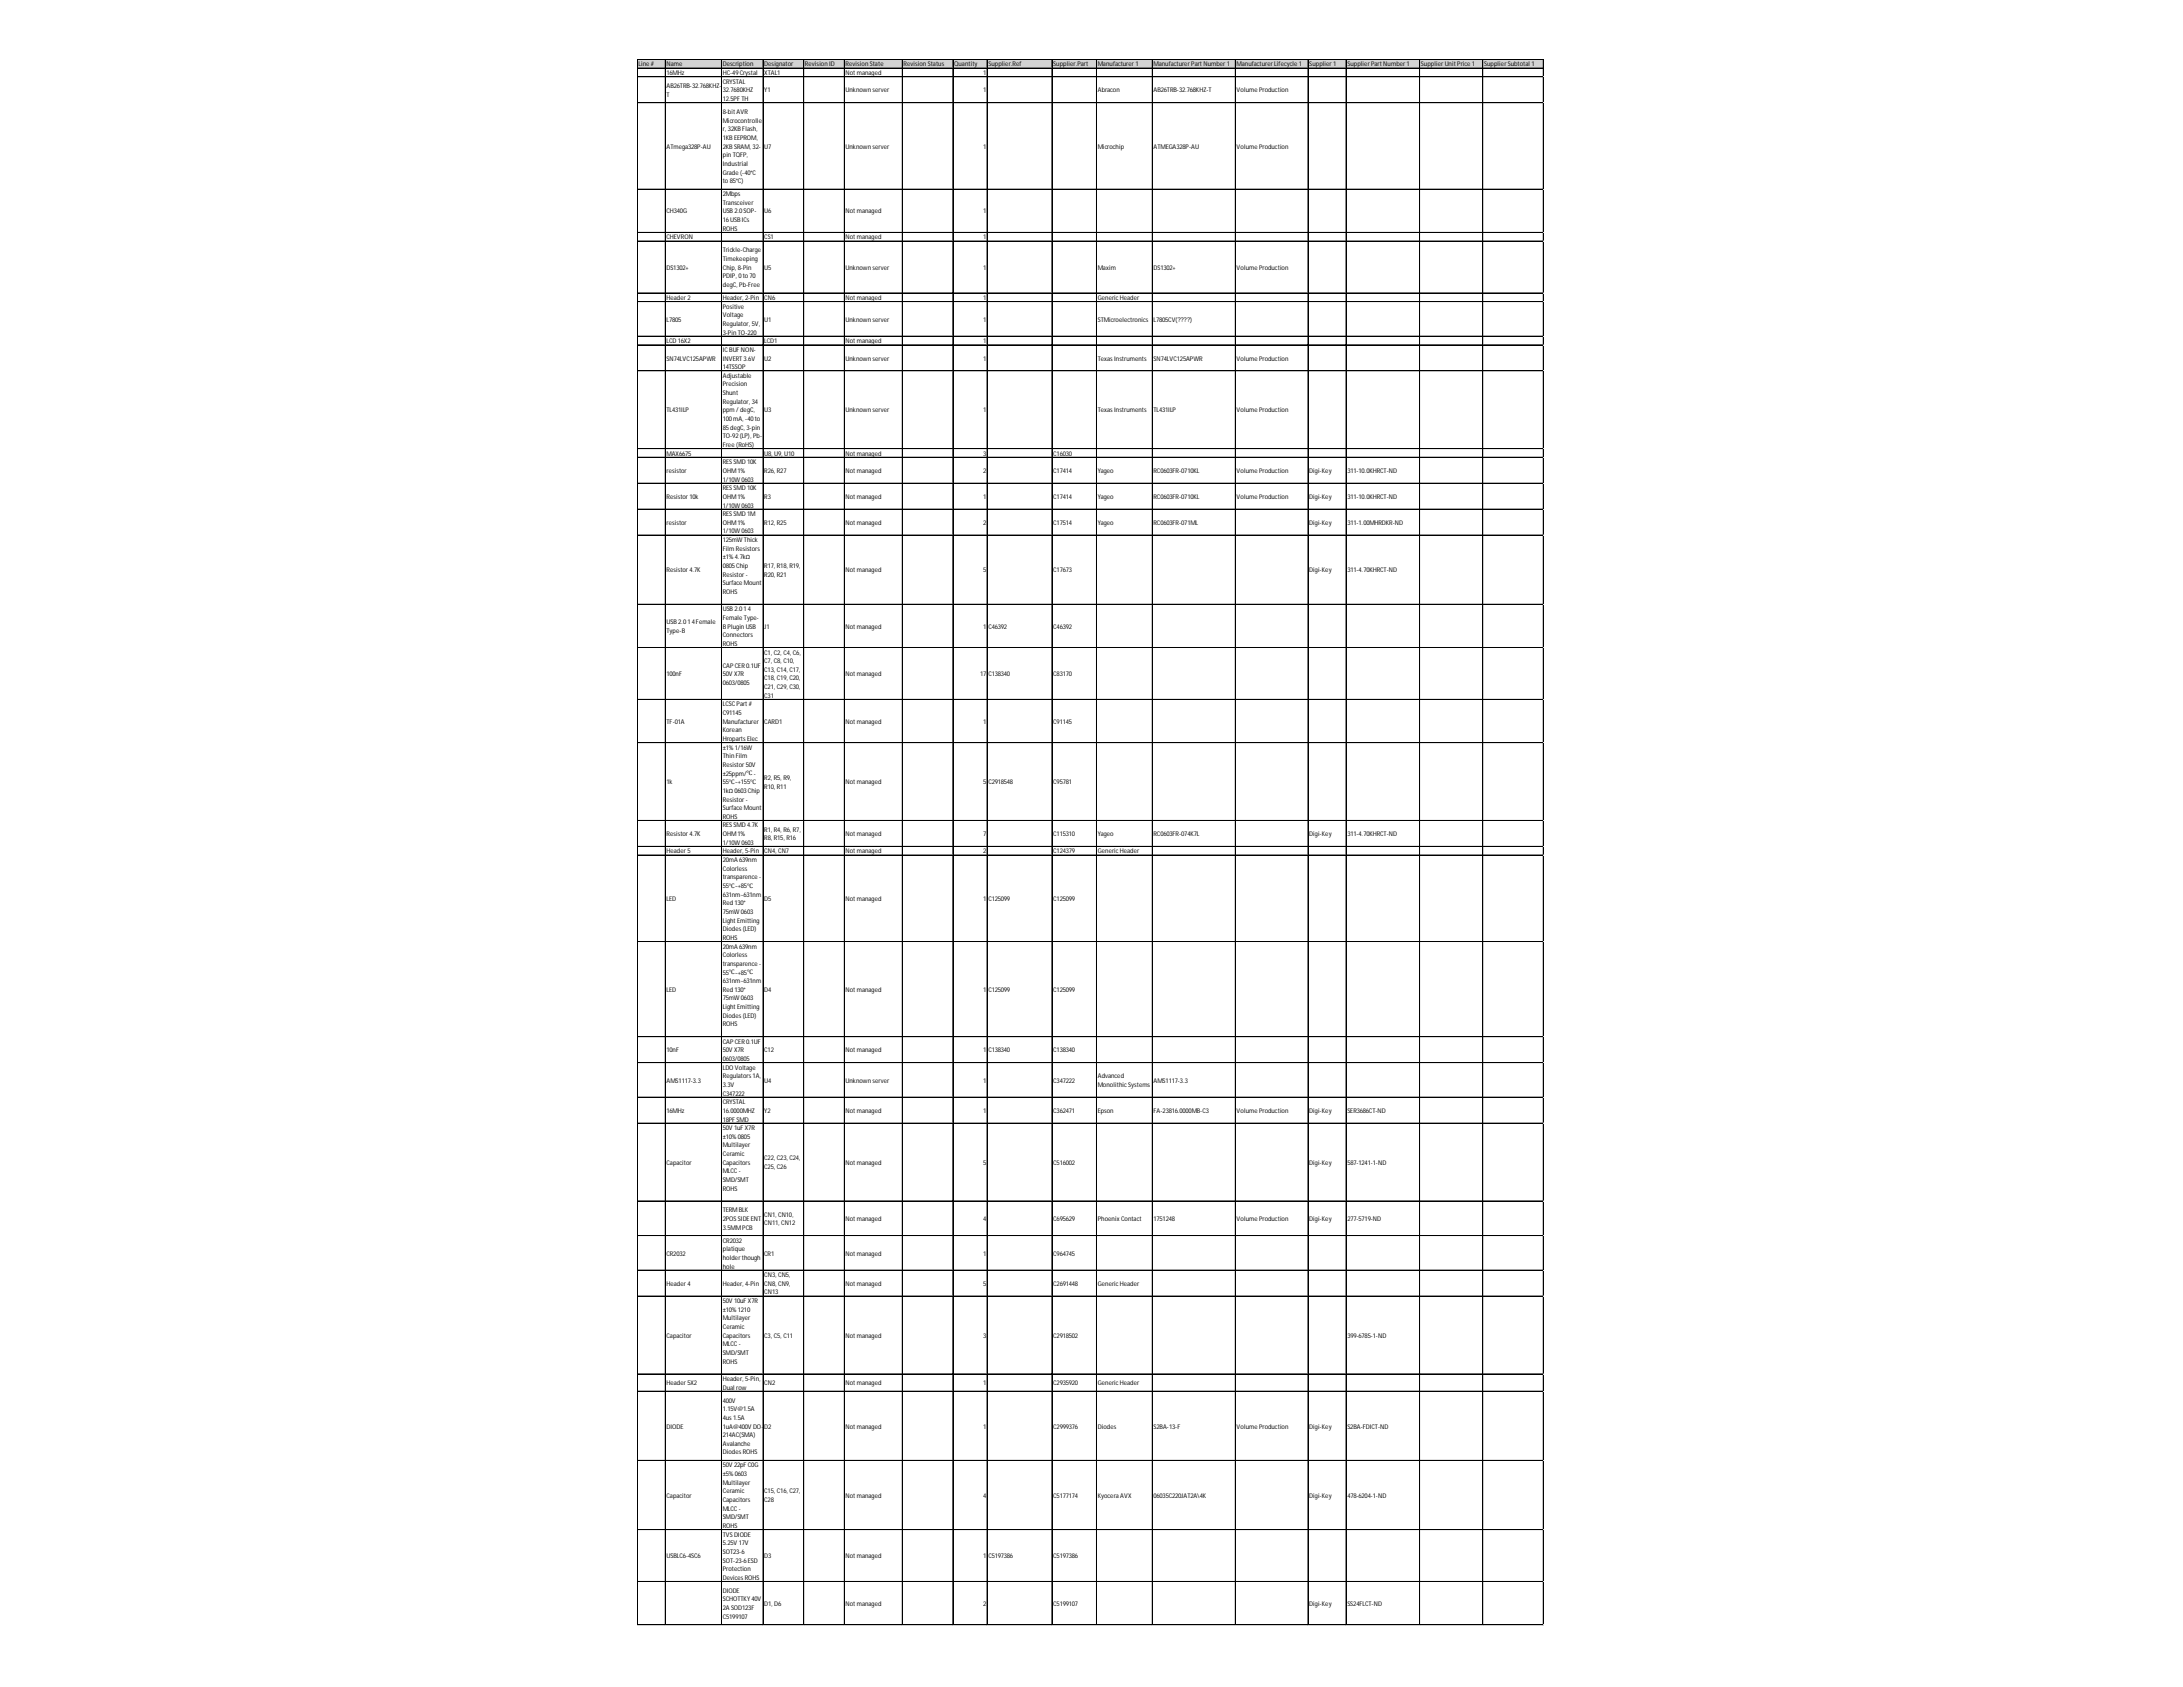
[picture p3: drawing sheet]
<svg xmlns="http://www.w3.org/2000/svg" width="279mm" height="216mm" viewBox="0 0 279 216" stroke-linecap="round" stroke-linejoin="round" font-family="sans-serif">
<defs><g id="words">
<g font-size=".8">
<text x="81.7" y="8.5">Line #</text>
<text x="85.3" y="8.5">Name</text>
<text x="85.3" y="9.6">16MHz</text>
<text x="85.3" y="11.3">AB26TRB-32.768KHZ-</text>
<text x="92.5" y="8.5">Description</text>
<text x="92.5" y="9.6">HC-49Crystal</text>
<text x="92.5" y="10.7">CRYSTAL</text>
<text x="92.5" y="11.8">32.7680KHZ</text>
<text x="97.8" y="8.5">Designator</text>
<text x="97.8" y="9.6">XTAL1</text>
<text x="97.8" y="11.8">Y1</text>
<text x="103" y="8.5">Revision ID</text>
<text x="108.2" y="8.5">Revision State</text>
<text x="108.2" y="9.6">Notmanaged</text>
<text x="108.2" y="11.8">Unknown server</text>
<text x="115.6" y="8.5">Revision Status</text>
<text x="122.1" y="8.5">Quantity</text>
<text x="125.8" y="9.6">1</text>
<text x="125.8" y="11.8">1</text>
<text x="126.5" y="8.5">Supplier.Ref</text>
<text x="134.8" y="8.5">Supplier.Part</text>
<text x="140.5" y="8.5">Manufacturer1</text>
<text x="140.5" y="11.8">Abracon</text>
<text x="147.6" y="8.5">ManufacturerPartNumber1</text>
<text x="147.6" y="11.8">AB26TRB-32.768KHZ-T</text>
<text x="158.3" y="8.5">ManufacturerLifecycle 1</text>
<text x="158.3" y="11.8">Volume Production</text>
<text x="167.6" y="8.5">Supplier1</text>
<text x="172.4" y="8.5">SupplierPartNumber1</text>
<text x="181.9" y="8.5">SupplierUnitPrice 1</text>
<text x="189.9" y="8.5">SupplierSubtotal 1</text>
<text x="85.3" y="12.4">T</text>
<text x="92.5" y="12.9">12.5PF TH</text>
<text x="92.5" y="14.6">8-bitAVR</text>
<text x="92.5" y="15.7">Microcontrolle</text>
<text x="92.5" y="16.8">r, 32KBFlash,</text>
<text x="92.5" y="17.9">1KBEEPROM,</text>
<text x="85.3" y="19">ATmega328P-AU</text>
<text x="92.5" y="19">2KBSRAM, 32-</text>
<text x="92.5" y="20.1">pin TQFP,</text>
<text x="92.5" y="21.2">Industrial</text>
<text x="92.5" y="22.3">Grade (-40°C</text>
<text x="92.5" y="23.4">to 85°C)</text>
<text x="97.8" y="19">U7</text>
<text x="108.2" y="19">Unknown server</text>
<text x="125.8" y="19">1</text>
<text x="140.5" y="19">Microchip</text>
<text x="147.6" y="19">ATMEGA328P-AU</text>
<text x="158.3" y="19">Volume Production</text>
<text x="85.3" y="27.3">CH340G</text>
<text x="92.5" y="25.1">2Mbps</text>
<text x="92.5" y="26.2">Transceiver</text>
<text x="92.5" y="27.3">USB2.0SOP-</text>
<text x="92.5" y="28.4">16USBICs</text>
<text x="92.5" y="29.5">ROHS</text>
<text x="97.8" y="27.3">U6</text>
<text x="108.2" y="27.3">Notmanaged</text>
<text x="125.8" y="27.3">1</text>
<text x="85.3" y="30.6">CHEVRON</text>
<text x="85.3" y="34.5">DS1302+</text>
<text x="92.5" y="32.3">Trickle-Charge</text>
<text x="92.5" y="33.4">Timekeeping</text>
<text x="92.5" y="34.5">Chip, 8-Pin</text>
<text x="92.5" y="35.6">PDIP, 0to 70</text>
<text x="97.8" y="30.6">CS1</text>
<text x="97.8" y="34.5">U5</text>
<text x="108.2" y="30.6">Notmanaged</text>
<text x="108.2" y="34.5">Unknown server</text>
<text x="125.8" y="30.6">1</text>
<text x="125.8" y="34.5">1</text>
<text x="140.5" y="34.5">Maxim</text>
<text x="147.6" y="34.5">DS1302+</text>
<text x="158.3" y="34.5">Volume Production</text>
<text x="85.3" y="38.4">Header2</text>
<text x="85.3" y="41.2">L7805</text>
<text x="92.5" y="36.7">degC, Pb-Free</text>
<text x="92.5" y="38.4">Header, 2-Pin</text>
<text x="92.5" y="39.5">Positive</text>
<text x="92.5" y="40.6">Voltage</text>
<text x="92.5" y="41.7">Regulator, 5V,</text>
<text x="97.8" y="38.4">CN6</text>
<text x="97.8" y="41.2">U1</text>
<text x="108.2" y="38.4">Notmanaged</text>
<text x="108.2" y="41.2">Unknown server</text>
<text x="125.8" y="38.4">1</text>
<text x="125.8" y="41.2">1</text>
<text x="140.5" y="38.4">GenericHeader</text>
<text x="140.5" y="41.2">STMicroelectronics</text>
<text x="147.6" y="41.2">L7805CV(????)</text>
<text x="85.3" y="43.9">LCD 16X2</text>
<text x="85.3" y="46.1">SN74LVC125APWR</text>
<text x="92.5" y="42.8">3-Pin TO-220</text>
<text x="92.5" y="45">ICBUF NON-</text>
<text x="92.5" y="46.1">INVERT3.6V</text>
<text x="92.5" y="47.2">14TSSOP</text>
<text x="97.8" y="43.9">LCD1</text>
<text x="97.8" y="46.1">U2</text>
<text x="108.2" y="43.9">Notmanaged</text>
<text x="108.2" y="46.1">Unknown server</text>
<text x="125.8" y="43.9">1</text>
<text x="125.8" y="46.1">1</text>
<text x="140.5" y="46.1">TexasInstruments</text>
<text x="147.6" y="46.1">SN74LVC125APWR</text>
<text x="158.3" y="46.1">Volume Production</text>
<text x="85.3" y="52.8">TL431ILP</text>
<text x="92.5" y="48.4">Adjustable</text>
<text x="92.5" y="49.5">Precision</text>
<text x="92.5" y="50.6">Shunt</text>
<text x="92.5" y="51.7">Regulator, 34</text>
<text x="92.5" y="52.8">ppm /degC,</text>
<text x="92.5" y="53.9">100mA, -40to</text>
<text x="97.8" y="52.8">U3</text>
<text x="108.2" y="52.8">Unknown server</text>
<text x="125.8" y="52.8">1</text>
<text x="140.5" y="52.8">TexasInstruments</text>
<text x="147.6" y="52.8">TL431ILP</text>
<text x="158.3" y="52.8">Volume Production</text>
<text x="85.3" y="58.3">MAX6675</text>
<text x="92.5" y="55">85degC, 3-pin</text>
<text x="92.5" y="56.1">TO-92(LP), Pb-</text>
<text x="92.5" y="57.2">Free (RoHS)</text>
<text x="92.5" y="59.4">RESSMD 10K</text>
<text x="97.8" y="58.3">U8, U9, U10</text>
<text x="108.2" y="58.3">Notmanaged</text>
<text x="125.8" y="58.3">3</text>
<text x="134.8" y="58.3">C16030</text>
<text x="85.3" y="60.5">resistor</text>
<text x="85.3" y="63.8">Resistor10k</text>
<text x="92.5" y="60.5">OHM1%</text>
<text x="92.5" y="61.6">1/10W0603</text>
<text x="92.5" y="62.7">RESSMD 10K</text>
<text x="92.5" y="63.8">OHM1%</text>
<text x="92.5" y="65">1/10W0603</text>
<text x="97.8" y="60.5">R26, R27</text>
<text x="97.8" y="63.8">R3</text>
<text x="108.2" y="60.5">Notmanaged</text>
<text x="108.2" y="63.8">Notmanaged</text>
<text x="125.8" y="60.5">2</text>
<text x="125.8" y="63.8">1</text>
<text x="134.8" y="60.5">C17414</text>
<text x="134.8" y="63.8">C17414</text>
<text x="140.5" y="60.5">Yageo</text>
<text x="140.5" y="63.8">Yageo</text>
<text x="147.6" y="60.5">RC0603FR-0710KL</text>
<text x="147.6" y="63.8">RC0603FR-0710KL</text>
<text x="158.3" y="60.5">Volume Production</text>
<text x="158.3" y="63.8">Volume Production</text>
<text x="167.6" y="60.5">Digi-Key</text>
<text x="167.6" y="63.8">Digi-Key</text>
<text x="172.4" y="60.5">311-10.0KHRCT-ND</text>
<text x="172.4" y="63.8">311-10.0KHRCT-ND</text>
<text x="85.3" y="67.2">resistor</text>
<text x="92.5" y="66.1">RESSMD 1M</text>
<text x="92.5" y="67.2">OHM1%</text>
<text x="92.5" y="68.3">1/10W0603</text>
<text x="92.5" y="69.4">125mWThick</text>
<text x="92.5" y="70.5">Film Resistors</text>
<text x="92.5" y="71.6">±1%4.7kΩ</text>
<text x="97.8" y="67.2">R12, R25</text>
<text x="108.2" y="67.2">Notmanaged</text>
<text x="125.8" y="67.2">2</text>
<text x="134.8" y="67.2">C17514</text>
<text x="140.5" y="67.2">Yageo</text>
<text x="147.6" y="67.2">RC0603FR-071ML</text>
<text x="167.6" y="67.2">Digi-Key</text>
<text x="172.4" y="67.2">311-1.00MHRDKR-ND</text>
<text x="85.3" y="73.3">Resistor4.7K</text>
<text x="92.5" y="72.7">0805Chip</text>
<text x="92.5" y="73.8">Resistor-</text>
<text x="92.5" y="74.9">Surface Mount</text>
<text x="92.5" y="76">ROHS</text>
<text x="97.8" y="72.7">R17, R18, R19,</text>
<text x="97.8" y="73.8">R20, R21</text>
<text x="108.2" y="73.3">Notmanaged</text>
<text x="125.8" y="73.3">5</text>
<text x="134.8" y="73.3">C17673</text>
<text x="167.6" y="73.3">Digi-Key</text>
<text x="172.4" y="73.3">311-4.70KHRCT-ND</text>
<text x="85.3" y="79.9">USB2.014Female</text>
<text x="85.3" y="81">Type-B</text>
<text x="92.5" y="78.2">USB2.014</text>
<text x="92.5" y="79.3">Female Type-</text>
<text x="92.5" y="80.4">BPlugin USB</text>
<text x="92.5" y="81.6">Connectors</text>
<text x="92.5" y="82.7">ROHS</text>
<text x="97.8" y="80.4">J1</text>
<text x="97.8" y="83.8">C1, C2, C4, C6,</text>
<text x="108.2" y="80.4">Notmanaged</text>
<text x="125.8" y="80.4">1</text>
<text x="126.5" y="80.4">C46392</text>
<text x="134.8" y="80.4">C46392</text>
<text x="85.3" y="86.5">100nF</text>
<text x="92.5" y="85.4">CAPCER0.1UF</text>
<text x="92.5" y="86.5">50V X7R</text>
<text x="92.5" y="87.6">0603/0805</text>
<text x="97.8" y="84.9">C7, C8, C10,</text>
<text x="97.8" y="86">C13, C14, C17,</text>
<text x="97.8" y="87.1">C18, C19, C20,</text>
<text x="97.8" y="88.2">C21, C29, C30,</text>
<text x="97.8" y="89.3">C31</text>
<text x="108.2" y="86.5">Notmanaged</text>
<text x="125.4" y="86.5">17</text>
<text x="126.5" y="86.5">C138340</text>
<text x="134.8" y="86.5">C83170</text>
<text x="85.3" y="92.6">TF-01A</text>
<text x="92.5" y="90.4">LCSCPart#</text>
<text x="92.5" y="91.5">C91145</text>
<text x="92.5" y="92.6">Manufacturer</text>
<text x="92.5" y="93.7">Korean</text>
<text x="92.5" y="94.8">HropartsElec</text>
<text x="92.5" y="95.9">±1%1/16W</text>
<text x="97.8" y="92.6">CARD1</text>
<text x="108.2" y="92.6">Notmanaged</text>
<text x="125.8" y="92.6">1</text>
<text x="134.8" y="92.6">C91145</text>
<text x="85.3" y="100.4">1k</text>
<text x="92.5" y="97">Thin Film</text>
<text x="92.5" y="98.2">Resistor50V</text>
<text x="92.5" y="99.3">±25ppm/℃ -</text>
<text x="92.5" y="100.4">55℃~+155℃</text>
<text x="92.5" y="101.5">1kΩ 0603Chip</text>
<text x="97.8" y="99.8">R2, R5, R9,</text>
<text x="97.8" y="100.9">R10, R11</text>
<text x="108.2" y="100.4">Notmanaged</text>
<text x="125.8" y="100.4">5</text>
<text x="126.5" y="100.4">C2918548</text>
<text x="134.8" y="100.4">C95781</text>
<text x="85.3" y="107">Resistor4.7K</text>
<text x="92.5" y="102.6">Resistor-</text>
<text x="92.5" y="103.7">Surface Mount</text>
<text x="92.5" y="104.8">ROHS</text>
<text x="92.5" y="105.9">RESSMD 4.7K</text>
<text x="92.5" y="107">OHM1%</text>
<text x="97.8" y="106.5">R1, R4, R6, R7,</text>
<text x="97.8" y="107.6">R8, R15, R16</text>
<text x="108.2" y="107">Notmanaged</text>
<text x="125.8" y="107">7</text>
<text x="134.8" y="107">C115310</text>
<text x="140.5" y="107">Yageo</text>
<text x="147.6" y="107">RC0603FR-074K7L</text>
<text x="167.6" y="107">Digi-Key</text>
<text x="172.4" y="107">311-4.70KHRCT-ND</text>
<text x="85.3" y="109.2">Header5</text>
<text x="92.5" y="108.1">1/10W0603</text>
<text x="92.5" y="109.2">Header, 5-Pin</text>
<text x="92.5" y="110.3">20mA 639nm</text>
<text x="92.5" y="111.4">Colorless</text>
<text x="92.5" y="112.5">transparence -</text>
<text x="92.5" y="113.6">55℃~+85℃</text>
<text x="97.8" y="109.2">CN4, CN7</text>
<text x="108.2" y="109.2">Notmanaged</text>
<text x="125.8" y="109.2">2</text>
<text x="134.8" y="109.2">C124379</text>
<text x="140.5" y="109.2">GenericHeader</text>
<text x="85.3" y="115.3">LED</text>
<text x="92.5" y="114.8">631nm~631nm</text>
<text x="92.5" y="115.9">Red 130°</text>
<text x="92.5" y="117">75mW0603</text>
<text x="92.5" y="118.1">LightEmitting</text>
<text x="92.5" y="119.2">Diodes(LED)</text>
<text x="97.8" y="115.3">D5</text>
<text x="108.2" y="115.3">Notmanaged</text>
<text x="125.8" y="115.3">1</text>
<text x="126.5" y="115.3">C125099</text>
<text x="134.8" y="115.3">C125099</text>
<text x="92.5" y="120.3">ROHS</text>
<text x="92.5" y="121.4">20mA 639nm</text>
<text x="92.5" y="122.5">Colorless</text>
<text x="92.5" y="123.6">transparence -</text>
<text x="92.5" y="124.7">55℃~+85℃</text>
<text x="92.5" y="125.8">631nm~631nm</text>
<text x="85.3" y="126.9">LED</text>
<text x="92.5" y="126.9">Red 130°</text>
<text x="92.5" y="128">75mW0603</text>
<text x="92.5" y="129.1">LightEmitting</text>
<text x="92.5" y="130.2">Diodes(LED)</text>
<text x="92.5" y="131.4">ROHS</text>
<text x="97.8" y="126.9">D4</text>
<text x="108.2" y="126.9">Notmanaged</text>
<text x="125.8" y="126.9">1</text>
<text x="126.5" y="126.9">C125099</text>
<text x="134.8" y="126.9">C125099</text>
<text x="85.3" y="134.7">10nF</text>
<text x="92.5" y="133.6">CAPCER0.1UF</text>
<text x="92.5" y="134.7">50V X7R</text>
<text x="92.5" y="135.8">0603/0805</text>
<text x="92.5" y="136.9">LDO Voltage</text>
<text x="92.5" y="138">Regulators1A,</text>
<text x="97.8" y="134.7">C12</text>
<text x="108.2" y="134.7">Notmanaged</text>
<text x="125.8" y="134.7">1</text>
<text x="126.5" y="134.7">C138340</text>
<text x="134.8" y="134.7">C138340</text>
<text x="140.5" y="138">Advanced</text>
<text x="85.3" y="138.5">AMS1117-3.3</text>
<text x="85.3" y="142.4">16MHz</text>
<text x="92.5" y="139.1">3.3V</text>
<text x="92.5" y="140.2">C347222</text>
<text x="92.5" y="141.3">CRYSTAL</text>
<text x="92.5" y="142.4">16.0000MHZ</text>
<text x="92.5" y="143.5">18PF SMD</text>
<text x="97.8" y="138.5">U4</text>
<text x="97.8" y="142.4">Y2</text>
<text x="108.2" y="138.5">Unknown server</text>
<text x="108.2" y="142.4">Notmanaged</text>
<text x="125.8" y="138.5">1</text>
<text x="125.8" y="142.4">1</text>
<text x="134.8" y="138.5">C347222</text>
<text x="134.8" y="142.4">C362471</text>
<text x="140.5" y="139.1">MonolithicSystems</text>
<text x="140.5" y="142.4">Epson</text>
<text x="147.6" y="138.5">AMS1117-3.3</text>
<text x="147.6" y="142.4">FA-23816.0000MB-C3</text>
<text x="158.3" y="142.4">Volume Production</text>
<text x="167.6" y="142.4">Digi-Key</text>
<text x="172.4" y="142.4">SER3686CT-ND</text>
<text x="85.3" y="149.1">Capacitor</text>
<text x="92.5" y="144.6">50V 1uF X7R</text>
<text x="92.5" y="145.7">±10%0805</text>
<text x="92.5" y="146.8">Multilayer</text>
<text x="92.5" y="148">Ceramic</text>
<text x="92.5" y="149.1">Capacitors</text>
<text x="97.8" y="148.5">C22, C23, C24,</text>
<text x="97.8" y="149.6">C25, C26</text>
<text x="108.2" y="149.1">Notmanaged</text>
<text x="125.8" y="149.1">5</text>
<text x="134.8" y="149.1">C516002</text>
<text x="167.6" y="149.1">Digi-Key</text>
<text x="172.4" y="149.1">587-1241-1-ND</text>
<text x="92.5" y="150.2">MLCC-</text>
<text x="92.5" y="151.3">SMD/SMT</text>
<text x="92.5" y="152.4">ROHS</text>
<text x="92.5" y="155.2">TERMBLK</text>
<text x="97.8" y="155.7">CN1, CN10,</text>
<text x="85.3" y="160.7">CR2032</text>
<text x="92.5" y="156.3">2POSSIDEENT</text>
<text x="92.5" y="157.4">3.5MMPCB</text>
<text x="92.5" y="159">CR2032</text>
<text x="92.5" y="160.1">platique</text>
<text x="92.5" y="161.2">holderthough</text>
<text x="97.8" y="156.8">CN11, CN12</text>
<text x="97.8" y="160.7">CR1</text>
<text x="108.2" y="156.3">Notmanaged</text>
<text x="108.2" y="160.7">Notmanaged</text>
<text x="125.8" y="156.3">4</text>
<text x="125.8" y="160.7">1</text>
<text x="134.8" y="156.3">C695629</text>
<text x="134.8" y="160.7">C964745</text>
<text x="140.5" y="156.3">Phoenix Contact</text>
<text x="147.6" y="156.3">1751248</text>
<text x="158.3" y="156.3">Volume Production</text>
<text x="167.6" y="156.3">Digi-Key</text>
<text x="172.4" y="156.3">277-5719-ND</text>
<text x="85.3" y="164.6">Header4</text>
<text x="92.5" y="162.3">hole</text>
<text x="92.5" y="164.6">Header, 4-Pin</text>
<text x="92.5" y="166.8">50V 10uF X7R</text>
<text x="92.5" y="167.9">±10%1210</text>
<text x="97.8" y="163.5">CN3, CN5,</text>
<text x="97.8" y="164.6">CN8, CN9,</text>
<text x="97.8" y="165.7">CN13</text>
<text x="108.2" y="164.6">Notmanaged</text>
<text x="125.8" y="164.6">5</text>
<text x="134.8" y="164.6">C2691448</text>
<text x="140.5" y="164.6">GenericHeader</text>
<text x="85.3" y="171.2">Capacitor</text>
<text x="92.5" y="169">Multilayer</text>
<text x="92.5" y="170.1">Ceramic</text>
<text x="92.5" y="171.2">Capacitors</text>
<text x="92.5" y="172.3">MLCC-</text>
<text x="92.5" y="173.4">SMD/SMT</text>
<text x="97.8" y="171.2">C3, C5, C11</text>
<text x="108.2" y="171.2">Notmanaged</text>
<text x="125.8" y="171.2">3</text>
<text x="134.8" y="171.2">C2918502</text>
<text x="172.4" y="171.2">399-6785-1-ND</text>
<text x="85.3" y="177.3">Header5X2</text>
<text x="92.5" y="174.5">ROHS</text>
<text x="92.5" y="176.7">Header, 5-Pin,</text>
<text x="92.5" y="177.8">Dual row</text>
<text x="92.5" y="179.5">400V</text>
<text x="97.8" y="177.3">CN2</text>
<text x="108.2" y="177.3">Notmanaged</text>
<text x="125.8" y="177.3">1</text>
<text x="134.8" y="177.3">C2935920</text>
<text x="140.5" y="177.3">GenericHeader</text>
<text x="85.3" y="182.8">DIODE</text>
<text x="92.5" y="180.6">1.15V@1.5A</text>
<text x="92.5" y="181.7">4us1.5A</text>
<text x="92.5" y="182.8">1uA@400V DO-</text>
<text x="92.5" y="183.9">214AC(SMA)</text>
<text x="92.5" y="185">Avalanche</text>
<text x="97.8" y="182.8">D2</text>
<text x="108.2" y="182.8">Notmanaged</text>
<text x="125.8" y="182.8">1</text>
<text x="134.8" y="182.8">C2999376</text>
<text x="140.5" y="182.8">Diodes</text>
<text x="147.6" y="182.8">S2BA-13-F</text>
<text x="158.3" y="182.8">Volume Production</text>
<text x="167.6" y="182.8">Digi-Key</text>
<text x="172.4" y="182.8">S2BA-FDICT-ND</text>
<text x="85.3" y="191.7">Capacitor</text>
<text x="92.5" y="186.1">DiodesROHS</text>
<text x="92.5" y="187.8">50V 22pF C0G</text>
<text x="92.5" y="188.9">±5%0603</text>
<text x="92.5" y="190">Multilayer</text>
<text x="92.5" y="191.1">Ceramic</text>
<text x="97.8" y="191.1">C15, C16, C27,</text>
<text x="108.2" y="191.7">Notmanaged</text>
<text x="125.8" y="191.7">4</text>
<text x="134.8" y="191.7">C5177174</text>
<text x="140.5" y="191.7">Kyocera AVX</text>
<text x="147.6" y="191.7">06035C220JAT2A\4K</text>
<text x="167.6" y="191.7">Digi-Key</text>
<text x="172.4" y="191.7">478-6204-1-ND</text>
<text x="92.5" y="192.2">Capacitors</text>
<text x="92.5" y="193.3">MLCC-</text>
<text x="92.5" y="194.4">SMD/SMT</text>
<text x="92.5" y="195.5">ROHS</text>
<text x="92.5" y="196.7">TVSDIODE</text>
<text x="92.5" y="197.8">5.25V 17V</text>
<text x="97.8" y="192.2">C28</text>
<text x="85.3" y="199.4">USBLC6-4SC6</text>
<text x="92.5" y="198.9">SOT23-6</text>
<text x="92.5" y="200">SOT-23-6ESD</text>
<text x="92.5" y="201.1">Protection</text>
<text x="92.5" y="202.2">DevicesROHS</text>
<text x="92.5" y="203.8">DIODE</text>
<text x="97.8" y="199.4">D3</text>
<text x="108.2" y="199.4">Notmanaged</text>
<text x="125.8" y="199.4">1</text>
<text x="126.5" y="199.4">C5197386</text>
<text x="134.8" y="199.4">C5197386</text>
<text x="92.5" y="205">SCHOTTKY40V</text>
<text x="92.5" y="206.1">2A SOD123F</text>
<text x="92.5" y="207.2">C5199107</text>
<text x="97.8" y="205.5">D1, D6</text>
<text x="108.2" y="205.5">Notmanaged</text>
<text x="125.8" y="205.5">2</text>
<text x="134.8" y="205.5">C5199107</text>
<text x="167.6" y="205.5">Digi-Key</text>
<text x="172.4" y="205.5">SS24FLCT-ND</text>
</g>
</g></defs>
<path d="M81.6 7.6h116v1.2h-116z" fill="#d3d3d3"/>
<g fill="none" stroke="#000" stroke-width=".13">
<path d="M81.6 7.6l-.1 200.4M81.6 7.6h116M81.6 8.7h116M81.6 9.8h116M81.6 13.1h116M81.6 13.2h116M85.1 7.7v200.3M85.2 7.7v200.3M92.3 7.7v200.3M92.4 7.7v200.3M97.7 7.7v200.3M102.9 7.7v200.3"/>
<path d="M108.1 7.7v200.3M115.5 7.7v200.3M122 7.7v200.3M126.3 7.7v200.3M126.4 7.7v200.3M134.6 7.7v200.3M134.7 7.7v200.3M140.3 7.7v200.3M140.4 7.7v200.3M147.5 7.7v200.3M158.1 7.7v200.3M167.4 7.7v200.3"/>
<path d="M172.3 7.7v200.3M181.7 7.7v200.3M189.8 7.7v200.3M197.5 7.7v200.3M81.6 24.2h116M81.6 29.7l116 .1M81.6 30.8h116M81.6 30.9h116M81.6 37.5h116M81.6 38.6h116M81.6 43l116 .1M81.6 44.1h116"/>
<path d="M81.6 44.2h116M81.6 47.5h116M81.6 57.4h116M81.6 58.5h116M81.6 61.8l116 .1M81.6 65.2h116M81.6 68.5h116M81.6 77.3h116M81.6 77.4h116M81.6 82.9h116M81.6 89.5h116M81.6 95h116"/>
<path d="M81.6 95.1h116M81.6 105h116M81.6 108.3h116M81.6 109.4h116M81.6 109.5h116M81.6 120.5h116M81.6 132.7h116M81.6 136h116M81.6 140.4h116M81.6 143.7h116M81.6 143.8h116M81.6 153.7h116"/>
<path d="M81.6 158.1h116M81.6 158.2h116M81.6 162.6h116M81.6 165.9h116M81.6 175.8h116M81.6 175.9h116M81.6 178h116M81.6 178.1h116M81.6 186.9h116M81.6 195.8h116M81.6 202.4h116M81.6 207.9h116"/>
<path d="M81.6 208h116"/>
</g>
<path d="M81.5 208h.1" fill="none" stroke="#d4d4d4" stroke-width=".13"/>
<path d="M81.5 208h.1z" fill="#d4d4d4"/>
<path d="M85.1 208h.1" fill="none" stroke="#d4d4d4" stroke-width=".13"/>
<path d="M85.1 208h.1z" fill="#d4d4d4"/>
<path d="M92.3 208h.1" fill="none" stroke="#d4d4d4" stroke-width=".13"/>
<path d="M92.3 208h.1z" fill="#d4d4d4"/>
<path d="M97.7 208h.1" fill="none" stroke="#d4d4d4" stroke-width=".13"/>
<path d="M102.9 208h.1" fill="none" stroke="#d4d4d4" stroke-width=".13"/>
<path d="M108.1 208h.1" fill="none" stroke="#d4d4d4" stroke-width=".13"/>
<path d="M115.5 208h.1" fill="none" stroke="#d4d4d4" stroke-width=".13"/>
<path d="M122 208h.1" fill="none" stroke="#d4d4d4" stroke-width=".13"/>
<path d="M126.3 208h.1" fill="none" stroke="#d4d4d4" stroke-width=".13"/>
<path d="M126.3 208h.1z" fill="#d4d4d4"/>
<path d="M134.6 208h.1" fill="none" stroke="#d4d4d4" stroke-width=".13"/>
<path d="M134.6 208h.1z" fill="#d4d4d4"/>
<path d="M140.3 208h.1" fill="none" stroke="#d4d4d4" stroke-width=".13"/>
<path d="M140.3 208h.1z" fill="#d4d4d4"/>
<path d="M147.5 208h.1" fill="none" stroke="#d4d4d4" stroke-width=".13"/>
<path d="M158.1 208h.1" fill="none" stroke="#d4d4d4" stroke-width=".13"/>
<path d="M158.1 208h.1z" fill="#d4d4d4"/>
<path d="M167.4 208h.1" fill="none" stroke="#d4d4d4" stroke-width=".13"/>
<path d="M167.4 208h.1z" fill="#d4d4d4"/>
<path d="M172.3 208h.1" fill="none" stroke="#d4d4d4" stroke-width=".13"/>
<path d="M181.7 208h.1" fill="none" stroke="#d4d4d4" stroke-width=".13"/>
<path d="M189.8 208h.1" fill="none" stroke="#d4d4d4" stroke-width=".13"/>
<path d="M197.5 208h.1" fill="none" stroke="#d4d4d4" stroke-width=".13"/>
<path d="M197.5 208h.1z" fill="#d4d4d4"/>
<path d="M197.6 9.8h.1" fill="none" stroke="#d4d4d4" stroke-width=".13"/>
<path d="M197.6 9.8v.1z" fill="#d4d4d4"/>
<path d="M197.6 13.1h.1" fill="none" stroke="#d4d4d4" stroke-width=".13"/>
<path d="M197.6 13.1v.1z" fill="#d4d4d4"/>
<path d="M197.6 24.2h.1" fill="none" stroke="#d4d4d4" stroke-width=".13"/>
<path d="M197.6 24.2v.1z" fill="#d4d4d4"/>
<path d="M197.6 29.7h.1" fill="none" stroke="#d4d4d4" stroke-width=".13"/>
<path d="M197.6 29.7v.1z" fill="#d4d4d4"/>
<path d="M197.6 30.8h.1" fill="none" stroke="#d4d4d4" stroke-width=".13"/>
<path d="M197.6 30.8v.1z" fill="#d4d4d4"/>
<path d="M197.6 37.5h.1" fill="none" stroke="#d4d4d4" stroke-width=".13"/>
<path d="M197.6 38.6h.1" fill="none" stroke="#d4d4d4" stroke-width=".13"/>
<path d="M197.6 38.6v.1z" fill="#d4d4d4"/>
<path d="M197.6 43h.1" fill="none" stroke="#d4d4d4" stroke-width=".13"/>
<path d="M197.6 43v.1z" fill="#d4d4d4"/>
<path d="M197.6 44.1h.1" fill="none" stroke="#d4d4d4" stroke-width=".13"/>
<path d="M197.6 44.1v.1z" fill="#d4d4d4"/>
<path d="M197.6 47.5h.1" fill="none" stroke="#d4d4d4" stroke-width=".13"/>
<path d="M197.6 57.4h.1" fill="none" stroke="#d4d4d4" stroke-width=".13"/>
<path d="M197.6 57.4v.1z" fill="#d4d4d4"/>
<path d="M197.6 58.5h.1" fill="none" stroke="#d4d4d4" stroke-width=".13"/>
<path d="M197.6 58.5v.1z" fill="#d4d4d4"/>
<path d="M197.6 61.8h.1" fill="none" stroke="#d4d4d4" stroke-width=".13"/>
<path d="M197.6 61.8v.1z" fill="#d4d4d4"/>
<path d="M197.6 65.2h.1" fill="none" stroke="#d4d4d4" stroke-width=".13"/>
<path d="M197.6 68.5h.1" fill="none" stroke="#d4d4d4" stroke-width=".13"/>
<path d="M197.6 77.3h.1" fill="none" stroke="#d4d4d4" stroke-width=".13"/>
<path d="M197.6 77.3v.1z" fill="#d4d4d4"/>
<path d="M197.6 82.9h.1" fill="none" stroke="#d4d4d4" stroke-width=".13"/>
<path d="M197.6 89.5h.1" fill="none" stroke="#d4d4d4" stroke-width=".13"/>
<path d="M197.6 89.5v.1z" fill="#d4d4d4"/>
<path d="M197.6 95h.1" fill="none" stroke="#d4d4d4" stroke-width=".13"/>
<path d="M197.6 95v.1z" fill="#d4d4d4"/>
<path d="M197.6 105h.1" fill="none" stroke="#d4d4d4" stroke-width=".13"/>
<path d="M197.6 105v.1z" fill="#d4d4d4"/>
<path d="M197.6 108.3h.1" fill="none" stroke="#d4d4d4" stroke-width=".13"/>
<path d="M197.6 108.3v.1z" fill="#d4d4d4"/>
<path d="M197.6 109.4h.1" fill="none" stroke="#d4d4d4" stroke-width=".13"/>
<path d="M197.6 109.4v.1z" fill="#d4d4d4"/>
<path d="M197.6 120.5h.1" fill="none" stroke="#d4d4d4" stroke-width=".13"/>
<path d="M197.6 132.7h.1" fill="none" stroke="#d4d4d4" stroke-width=".13"/>
<path d="M197.6 136h.1" fill="none" stroke="#d4d4d4" stroke-width=".13"/>
<path d="M197.6 140.4h.1" fill="none" stroke="#d4d4d4" stroke-width=".13"/>
<path d="M197.6 140.4v.1z" fill="#d4d4d4"/>
<path d="M197.6 143.7h.1" fill="none" stroke="#d4d4d4" stroke-width=".13"/>
<path d="M197.6 143.7v.1z" fill="#d4d4d4"/>
<path d="M197.6 153.7h.1" fill="none" stroke="#d4d4d4" stroke-width=".13"/>
<path d="M197.6 153.7v.1z" fill="#d4d4d4"/>
<path d="M197.6 158.1h.1" fill="none" stroke="#d4d4d4" stroke-width=".13"/>
<path d="M197.6 158.1v.1z" fill="#d4d4d4"/>
<path d="M197.6 162.6h.1" fill="none" stroke="#d4d4d4" stroke-width=".13"/>
<path d="M197.6 165.9h.1" fill="none" stroke="#d4d4d4" stroke-width=".13"/>
<path d="M197.6 175.8h.1" fill="none" stroke="#d4d4d4" stroke-width=".13"/>
<path d="M197.6 175.8v.1z" fill="#d4d4d4"/>
<path d="M197.6 178h.1" fill="none" stroke="#d4d4d4" stroke-width=".13"/>
<path d="M197.6 178v.1z" fill="#d4d4d4"/>
<path d="M197.6 186.9h.1" fill="none" stroke="#d4d4d4" stroke-width=".13"/>
<path d="M197.6 186.9v.1z" fill="#d4d4d4"/>
<path d="M197.6 195.8h.1" fill="none" stroke="#d4d4d4" stroke-width=".13"/>
<path d="M197.6 202.4h.1" fill="none" stroke="#d4d4d4" stroke-width=".13"/>
<path d="M197.6 207.9h.1" fill="none" stroke="#d4d4d4" stroke-width=".13"/>
<path d="M197.6 207.9v.1z" fill="#d4d4d4"/>
<use href="#words"/>
</svg>
